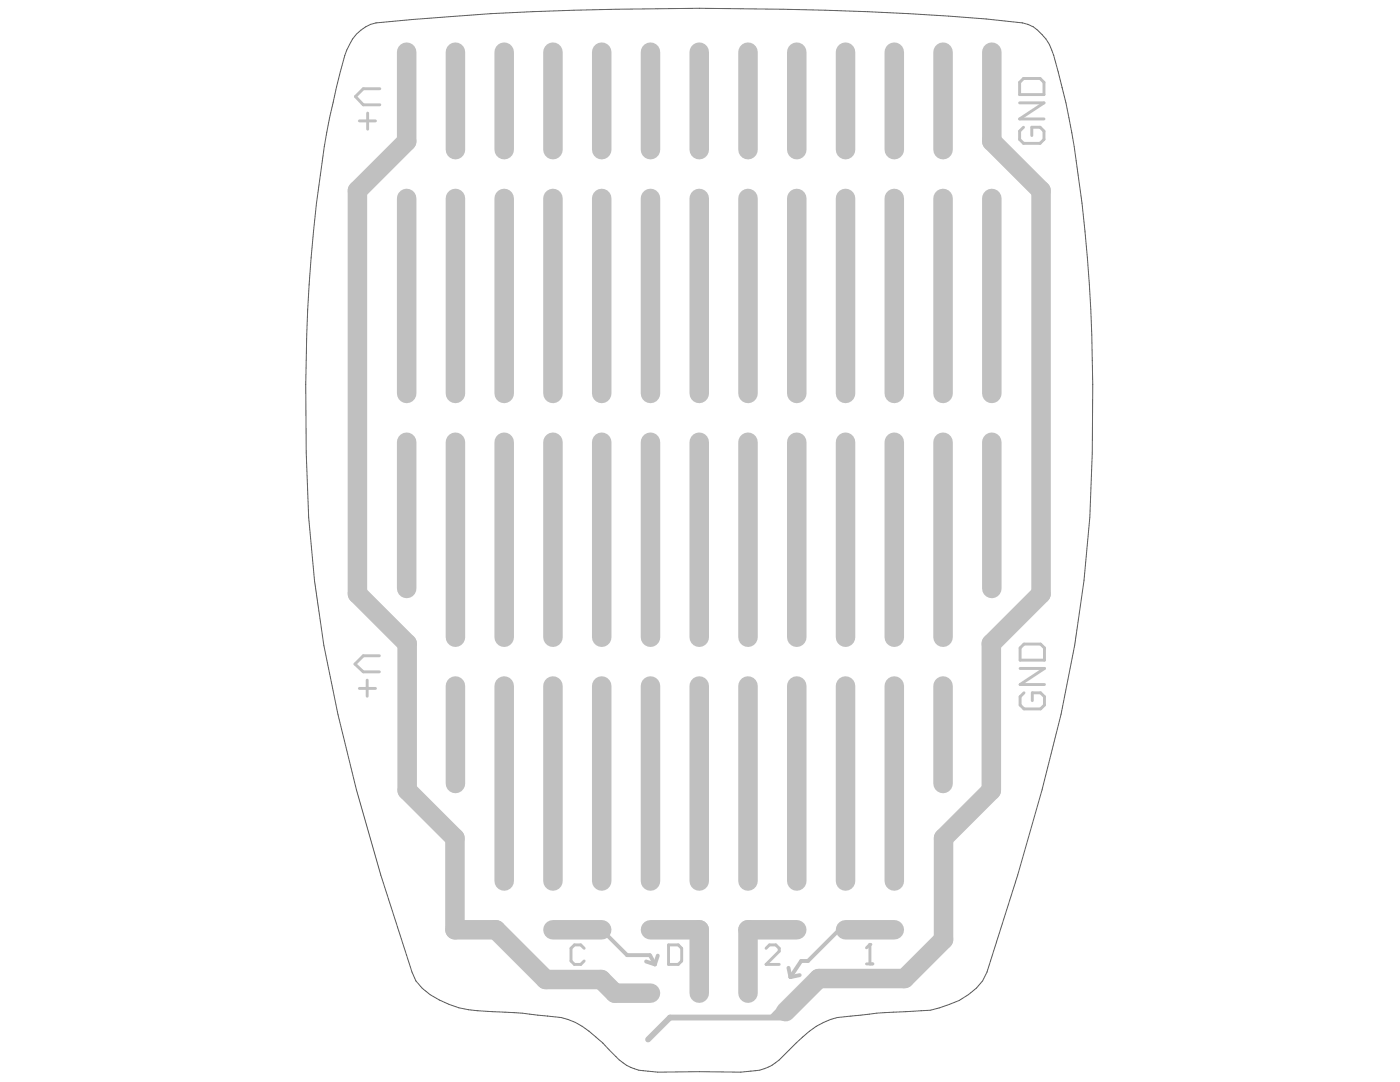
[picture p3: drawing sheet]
<svg xmlns="http://www.w3.org/2000/svg" width="279mm" height="216mm" viewBox="0 0 279 216" stroke-linecap="round" stroke-linejoin="round" font-family="sans-serif">
<path d="M71.1 6.8a7.5 7.5 0 0 1 3.9-2.2 631.4 631.4 0 0 1 72.8-2.9 640.8 640.8 0 0 1 49.1 2.1l7.2 .8a8.3 8.3 0 0 1 5.8 5.4 170.7 170.7 0 0 1 6.6 36.1 361.4 361.4 0 0 1 1 57.1 265.6 265.6 0 0 1-9.5 54.4l-4.9 17-6.1 19.4a11.5 11.5 0 0 1-7.5 6.4l-3.8 1.2a182.2 182.2 0 0 0-18.6 1.4 16.5 16.5 0 0 0-8.2 5.1l-3.4 3.4a8.4 8.4 0 0 1-4.8 2.1l-2.9 .3h-16.5l-2.9-.3a8.4 8.4 0 0 1-4.8-2.1l-2.1-2a18.2 18.2 0 0 0-9.5-6.5 145.6 145.6 0 0 0-16.7-1.3 18.9 18.9 0 0 1-11-4.5l-1.3-1.5-.8-1.7a457.2 457.2 0 0 1-17.6-65.3l-1.8-12.8-1.2-12.7a360.2 360.2 0 0 1 1.6-62.6 172.9 172.9 0 0 1 3.9-23.2l.8-3.1a16 16 0 0 1 3.2-7.5z" fill="none" stroke="#5a5a5a" stroke-width=".2"/>
<path d="M120.1 185.5l5 5.1h4.5M128.9 191.9l1.8 .5M129.7 190.6l1 1.8M131.3 190.7l-.6 1.7M157.4 193.1l.3 1.9M159.6 194.6l-1.9 .4M167.5 185.5l-6.2 6.3h-1.4l-2.2 3.2" fill="none" stroke="#c0c0c0" stroke-width=".78"/>
<g fill="none" stroke="#c0c0c0" stroke-width="3.9">
<path d="M81.2 10.4v17.8l-9.9 9.8v80.5l10 9.9v29.3l9.5 9.5v18.3h8.2l9.9 10h11.1l2.7 2.7h7.1M90.9 10.4v19.5M100.6 10.4v19.5M110.4 10.4v19.5M120.1 10.4v19.5M129.8 10.4v19.5M139.5 10.4v19.5M149.3 10.4v19.5M159 10.4v19.5M168.7 10.4v19.5M178.5 10.4v19.5M188.2 10.4v19.5"/>
<path d="M197.9 10.4v17.8l9.9 9.8v80.5l-10 9.9v29.3l-9.5 9.5v20.3l-7.8 7.8h-17.1l-6.6 6.6M81.2 39.6v38.9M90.9 39.6v38.9M100.6 39.6v38.9M110.4 39.6v38.9M120.1 39.6v38.9M129.8 39.6v38.9M139.5 39.6v38.9M149.3 39.6v38.9M159 39.6v38.9M168.7 39.6v38.9M178.5 39.6v38.9"/>
<path d="M188.2 39.6v38.9M197.9 39.6v38.9M81.2 88.2v29.2M90.9 88.2v39M100.6 88.2v39M110.4 88.2v39M120.1 88.2v39M129.8 88.2v39M139.5 88.2v39M149.3 88.2v39M159 88.2v39M168.7 88.2v39"/>
<path d="M178.5 88.2v39M188.2 88.2v39M197.9 88.2v29.2M90.9 136.9v19.4M100.6 136.9v38.9M110.4 136.9v38.9M120.1 136.9v38.9M129.8 136.9v38.9M139.5 136.9v38.9M149.3 136.9v38.9M159 136.9v38.9M168.7 136.9v38.9"/>
<path d="M178.5 136.9v38.9M188.2 136.9v19.4M110.4 185.5h9.7M129.8 185.5h9.7v12.7M159 185.5h-9.7v12.7M168.7 185.5h9.8"/>
</g>
<path d="M156.2 200.8l-2.1 2.1M156.9 203h-23.2l-4.4 4.4" fill="none" stroke="#c0c0c0" stroke-width="1.2"/>
<path d="M116.6 189.2l-.7-.7h-1.3l-.6 .7v2.6l.6 .6h1.3l.7-.6M133.4 188.5h2l.6 .7v2.6l-.6 .6h-2zM152.9 189.2l.7-.7h1.2l.7 .7v.6l-2.6 2.6h2.6M172.9 192.3h1.3M173.6 188.4v3.9" fill="none" stroke="#c0c0c0" stroke-width=".58"/>
<circle cx="173.6" cy="188.4" r=".29" fill="#c0c0c0"/>
<g fill="none" stroke="#c0c0c0" stroke-width=".58">
<path d="M75.8 17.7h-3.3l-1.6 1.6 1.6 1.6h3.3M203.5 16.4l.8-.7h3.3l.8 .7v2.5h-4.9zM71.7 24.1h3.2M73.4 22.6v3.2M203.5 20.5h4.9l-4.9 3.2h4.9M204.3 25.4l-.8 .8v1.6l.8 .8h3.3l.8-.8v-1.6l-.8-.8h-1.7v1.6M71.7 137.4h3.2M73.3 135.7v3.2M75.7 130.9h-3.2l-1.7 1.6 1.7 1.6h3.2M203.6 129.3l.8-.8h3.3l.7 .8v2.4h-4.8zM203.6 133.4h4.8l-4.8 3.2h4.8M204.4 138.2l-.8 .8v1.7l.8 .8h3.3l.7-.8v-1.7l-.7-.8h-1.7v1.6"/>
<path d="M173.6 188.4l-.7 .7"/>
</g>
</svg>
